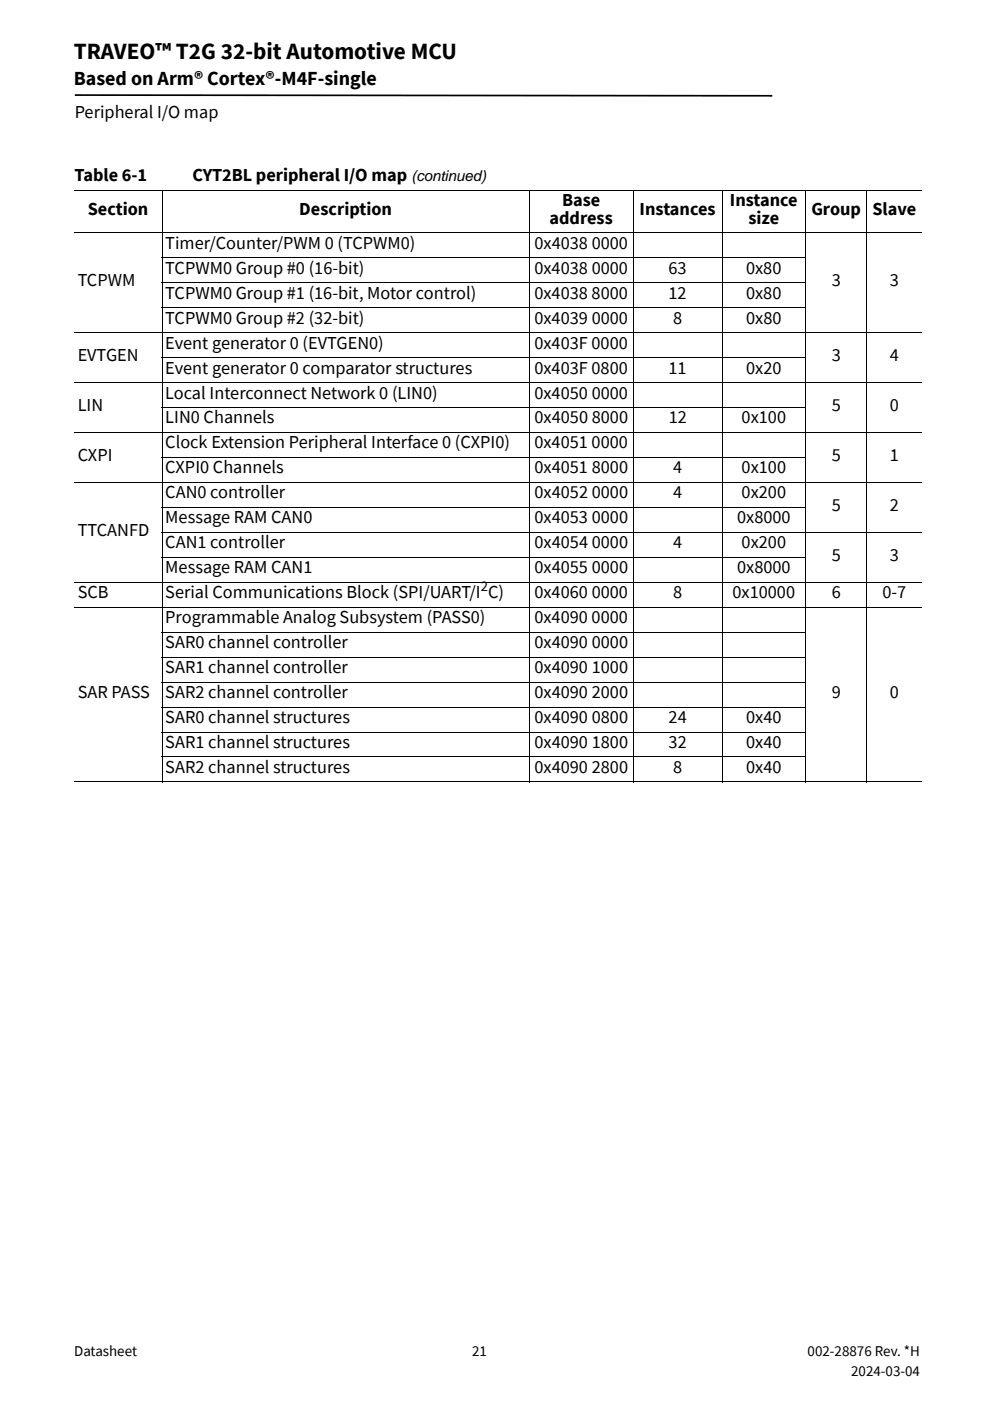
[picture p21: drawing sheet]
<svg xmlns="http://www.w3.org/2000/svg" width="210mm" height="297mm" viewBox="0 0 210 297" stroke-linecap="round" stroke-linejoin="round" font-family="sans-serif">
<defs><g id="words">
<text font-size="4.9" x="15.7" y="12.4">TRAVEO™ T2G 32-bit Automotive MCU</text>
<text font-size="4.2" x="15.7" y="18">Based on Arm® Cortex®-M4F-single</text>
<g font-size="3.9">
<text x="15.9" y="25">Peripheral I/O map</text>
<text x="15.8" y="38.4">Table 6-1</text>
<text x="40.8" y="38.4">CYT2BL peripheral I/O map</text>
<text x="18.6" y="45.6">Section</text>
<text x="63.5" y="45.6">Description</text>
<text x="116.5" y="47.5">address</text>
<text x="119.2" y="43.7">Base</text>
<text x="135.6" y="45.6">Instances</text>
<text x="154.7" y="43.7">Instance</text>
<text x="158.7" y="47.5">size</text>
<text x="172" y="45.6">Group Slave</text>
<text x="35.1" y="52.7">Timer/Counter/PWM 0 (TCPWM0)</text>
<text x="113.3" y="52.7">0x4038 0000</text>
<text x="35.1" y="58">TCPWM0 Group #0 (16-bit)</text>
<text x="113.3" y="58">0x4038 0000</text>
<text x="141.7" y="58">63</text>
<text x="158.2" y="58">0x80</text>
<text x="16.5" y="60.7">TCPWM</text>
<text x="35.1" y="63.3">TCPWM0 Group #1 (16-bit, Motor control)</text>
<text x="113.3" y="63.3">0x4038 8000</text>
<text x="141.7" y="63.3">12</text>
<text x="158.2" y="63.3">0x80</text>
<text x="176.3" y="60.7">3</text>
<text x="188.7" y="60.7">3</text>
<text x="35.1" y="68.6">TCPWM0 Group #2 (32-bit)</text>
<text x="113.3" y="68.6">0x4039 0000</text>
<text x="142.7" y="68.6">8</text>
<text x="158.2" y="68.6">0x80</text>
<text x="16.5" y="76.6">EVTGEN</text>
<text x="35.1" y="73.9">Event generator 0 (EVTGEN0)</text>
<text x="113.3" y="73.9">0x403F 0000</text>
<text x="176.3" y="76.6">3</text>
<text x="188.7" y="76.6">4</text>
<text x="35.1" y="79.2">Event generator 0 comparator structures</text>
<text x="113.3" y="79.2">0x403F 0800</text>
<text x="141.8" y="79.2">11</text>
<text x="158.2" y="79.2">0x20</text>
<text x="16.5" y="87.1">LIN</text>
<text x="35.1" y="84.5">Local Interconnect Network 0 (LIN0)</text>
<text x="35.1" y="89.8">LIN0 Channels</text>
<text x="113.3" y="84.5">0x4050 0000</text>
<text x="113.3" y="89.8">0x4050 8000</text>
<text x="141.8" y="89.8">12</text>
<text x="157.2" y="89.8">0x100</text>
<text x="176.3" y="87.1">5</text>
<text x="188.7" y="87.1">0</text>
<text x="35.1" y="95.1">Clock Extension Peripheral Interface 0 (CXPI0)</text>
<text x="113.3" y="95.1">0x4051 0000</text>
<text x="16.5" y="97.7">CXPI</text>
<text x="35.1" y="100.4">CXPI0 Channels</text>
<text x="113.3" y="100.4">0x4051 8000</text>
<text x="142.7" y="100.4">4</text>
<text x="157.2" y="100.4">0x100</text>
<text x="176.3" y="97.7">5</text>
<text x="188.7" y="97.7">1</text>
<text x="35.1" y="105.7">CAN0 controller</text>
<text x="113.3" y="105.7">0x4052 0000</text>
<text x="142.7" y="105.7">4</text>
<text x="157.2" y="105.7">0x200</text>
<text x="16.5" y="113.6">TTCANFD</text>
<text x="35.1" y="111">Message RAM CAN0</text>
<text x="113.3" y="111">0x4053 0000</text>
<text x="156.3" y="111">0x8000</text>
<text x="176.3" y="108.3">5</text>
<text x="188.7" y="108.3">2</text>
<text x="35.1" y="116.2">CAN1 controller</text>
<text x="113.3" y="116.2">0x4054 0000</text>
<text x="142.7" y="116.2">4</text>
<text x="157.2" y="116.2">0x200</text>
<text x="176.3" y="118.9">5</text>
<text x="188.7" y="118.9">3</text>
<text x="35.1" y="121.5">Message RAM CAN1</text>
<text x="113.3" y="121.5">0x4055 0000</text>
<text x="156.3" y="121.5">0x8000</text>
<text x="16.5" y="126.8">SCB</text>
<text x="35.1" y="126.8">Serial Communications Block (SPI/UART/I C)</text>
<text x="113.3" y="126.8">0x4060 0000</text>
<text x="142.7" y="126.8">8</text>
<text x="155.3" y="126.8">0x10000</text>
<text x="176.3" y="126.8">6</text>
<text x="187.1" y="126.8">0-7</text>
<text x="35.1" y="132.1">Programmable Analog Subsystem (PASS0)</text>
<text x="35.1" y="137.4">SAR0 channel controller</text>
<text x="113.3" y="132.1">0x4090 0000</text>
<text x="113.3" y="137.4">0x4090 0000</text>
<text x="35.1" y="142.7">SAR1 channel controller</text>
<text x="113.3" y="142.7">0x4090 1000</text>
<text x="16.5" y="148">SAR PASS</text>
<text x="35.1" y="148">SAR2 channel controller</text>
<text x="113.3" y="148">0x4090 2000</text>
<text x="176.3" y="148">9</text>
<text x="188.7" y="148">0</text>
<text x="35.1" y="153.3">SAR0 channel structures</text>
<text x="113.3" y="153.3">0x4090 0800</text>
<text x="141.8" y="153.3">24</text>
<text x="158.2" y="153.3">0x40</text>
<text x="35.1" y="158.6">SAR1 channel structures</text>
<text x="113.3" y="158.6">0x4090 1800</text>
<text x="141.8" y="158.6">32</text>
<text x="158.2" y="158.6">0x40</text>
<text x="35.1" y="163.9">SAR2 channel structures</text>
<text x="113.3" y="163.9">0x4090 2800</text>
<text x="142.7" y="163.9">8</text>
<text x="158.2" y="163.9">0x40</text>
</g>
<g font-size="3.2">
<text x="87.2" y="38.4">(continued)</text>
<text x="15.7" y="287.5">Datasheet</text>
<text x="100.1" y="287.5">21</text>
<text x="171.2" y="287.5">002-28876 Rev. *H</text>
<text x="180.5" y="291.8">2024-03-04</text>
</g>
<text font-size="3.1" x="101.9" y="125.3">2</text>
</g></defs>
<path d="M15.9 20l147.8 .1v.4l-147.8-.2z" fill="#000"/>
<path d="M169.2 5.1h36.3v16h-36.3z" fill="#fff"/>
<g fill="none" stroke="#000" stroke-width=".21">
<path d="M15.8 40.4h179.6M15.8 49.4h179.6M34.3 54.7h136.5M34.3 60h136.5M34.4 40.3v125.5M112.2 40.3v125.5M134.2 40.3v125.5M153.1 40.3v125.5M170.8 40.3v125.5M183.8 40.3v125.5M15.8 70.5h179.6M34.3 65.2h136.5"/>
<path d="M34.3 75.8h136.5M15.8 81.1h179.6M15.8 91.7h179.6M34.3 86.4h136.5M34.3 97h136.5M15.8 102.3h179.6M34.3 107.6h136.5M34.3 112.9h161.1M34.3 118.2h136.5M15.8 123.5h179.6M15.8 128.7h179.6M34.3 134h136.5"/>
<path d="M34.3 139.3h136.5M34.3 144.6h136.5M34.3 149.9h136.5M34.3 155.2h136.5M15.8 165.8h179.6M34.3 160.5h136.5"/>
</g>
<use href="#words"/>
</svg>
